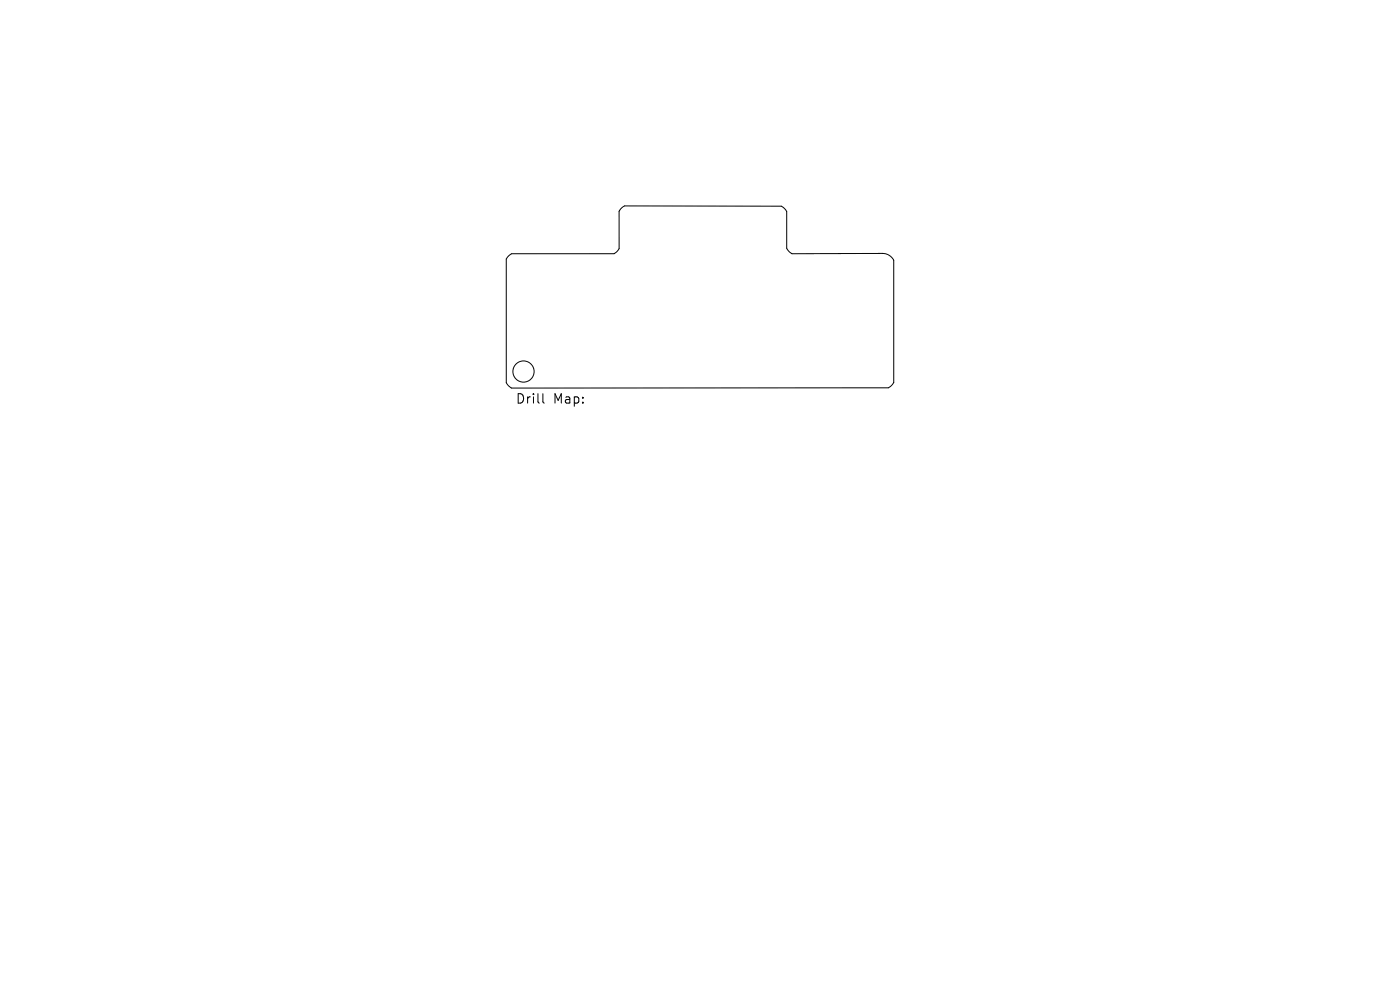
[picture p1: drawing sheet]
<svg xmlns="http://www.w3.org/2000/svg" width="297mm" height="210mm" viewBox="0 0 297 210" stroke-linecap="round" stroke-linejoin="round" font-family="sans-serif">
<defs><g id="words">
<g font-size="2.8">
<text x="109.3" y="85.9">Drill</text>
<text x="117.3" y="85.9">Map:</text>
</g>
</g></defs>
<g fill="none" stroke="#000" stroke-width=".21">
<path d="M131.3 52.7l-.5 .7-.5 .4h-21.8l-.8 .8-.3 .4v26.2l.7 .9 .4 .2h80l.7-.6 .4-.6v-25.9a2.67 2.67 0 0 0-2.4-1.4h-19.2l-.5-.4-.6-.7v-7.8l-.6-.8-.5-.4h-33.3l-.8 .5-.4 .6v7.9M115.2 83.5v1.7l.3 .3"/>
<circle cx="111.1" cy="78.8" r="2.25"/>
</g>
<use href="#words"/>
</svg>
